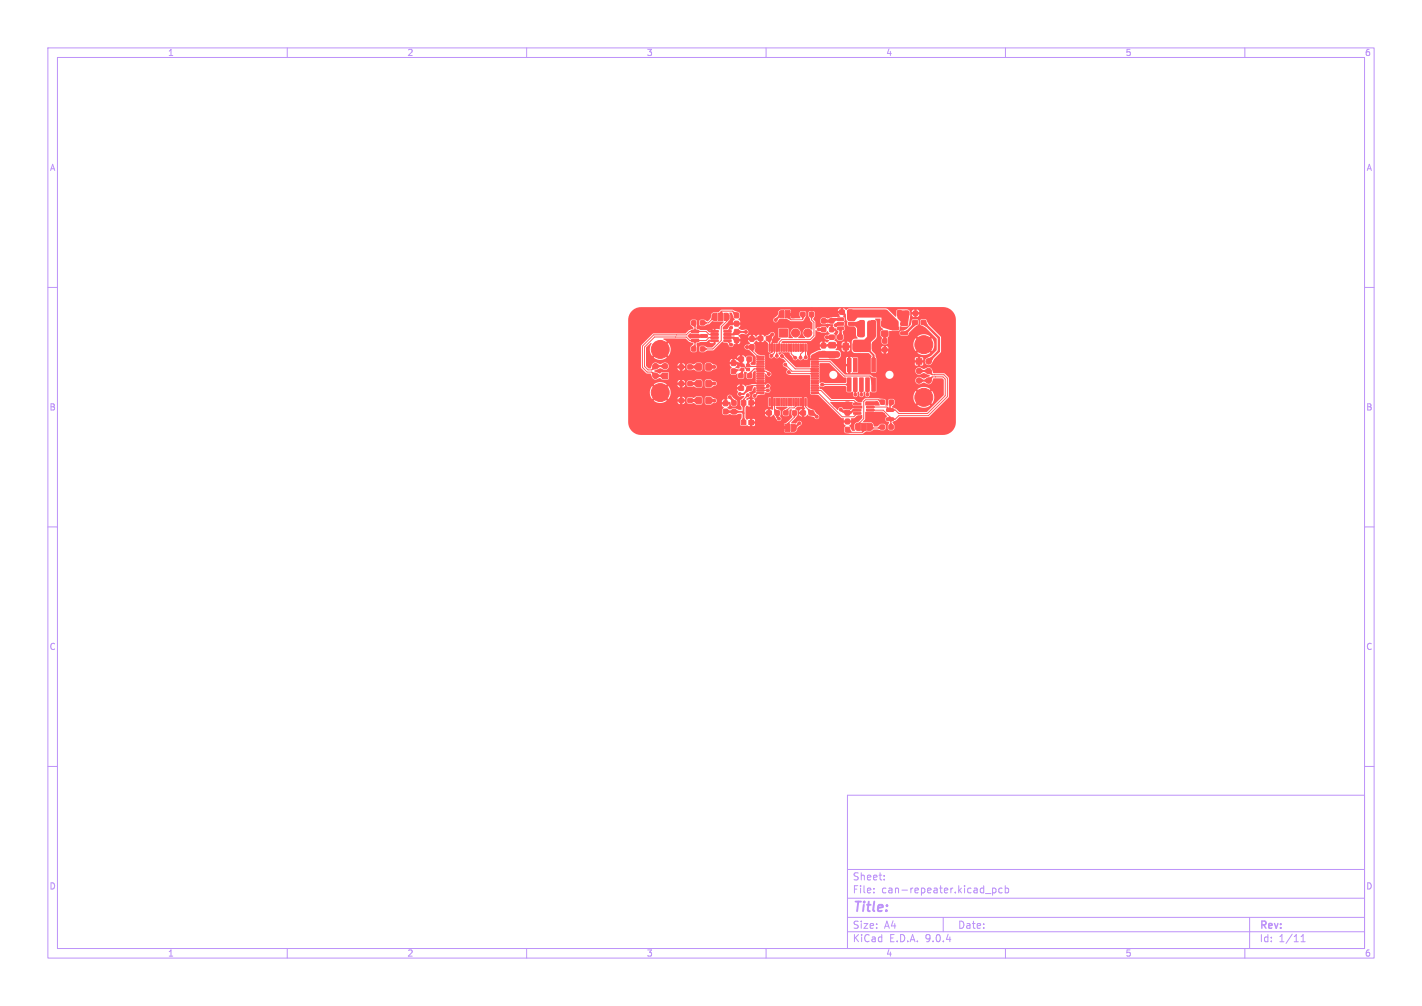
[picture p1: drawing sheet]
<svg xmlns="http://www.w3.org/2000/svg" width="297mm" height="210mm" viewBox="0 0 297 210" stroke-linecap="round" stroke-linejoin="round" font-family="sans-serif">
<defs><g id="words">
<text font-size="2.8" fill="#bd93f9" x="178" y="190.9">Title:</text>
<g font-size="2.1" fill="#bd93f9">
<text x="178" y="184">Sheet:</text>
<text x="178" y="186.7">File:</text>
<text x="184.1" y="186.7">can-repeater.kicad_pcb</text>
<text x="178" y="196.9">KiCad</text>
<text x="178" y="194.1">Size:</text>
<text x="184.7" y="194.1">A4</text>
<text x="185.7" y="196.9">E.D.A.</text>
<text x="193.3" y="196.9">9.0.4</text>
<text x="200" y="194.1">Date:</text>
<text x="263" y="194.3">Rev:</text>
<text x="263" y="196.9">Id:</text>
<text x="267.1" y="196.9">1/11</text>
</g>
<g font-size="1.8" fill="#bd93f9">
<text x="35" y="11.9">1</text>
<text x="85" y="11.9">2</text>
<text x="135" y="11.9">3</text>
<text x="185" y="11.9">4</text>
<text x="235" y="11.9">5</text>
<text x="285" y="11.9">6</text>
<text x="10.3" y="35.9">A</text>
<text x="285.4" y="35.9">A</text>
<text x="10.3" y="85.9">B</text>
<text x="285.3" y="85.9">B</text>
<text x="10.3" y="135.9">C</text>
<text x="285.3" y="135.9">C</text>
<text x="10.3" y="185.9">D</text>
<text x="285.3" y="185.9">D</text>
<text x="35" y="199.9">1</text>
<text x="85" y="199.9">2</text>
<text x="135" y="199.9">3</text>
<text x="185" y="199.9">4</text>
<text x="235" y="199.9">5</text>
<text x="285" y="199.9">6</text>
</g>
</g></defs>
<g fill="none" stroke="#bd93f9" stroke-width=".21">
<path d="M10 10h277v190h-277zM12 12h273v186h-273zM60 10v2M110 10v2M160 10v2M210 10v2M260 10v2M10 60h2M285 60h2M10 110h2M285 110h2M10 160h2"/>
<path d="M177 166h108v32h-108zM285 160h2M60 198v2M110 198v2M160 198v2M177 194.5h108M177 191.5h108M177 187.5h108M177 181.5h108M182.5 186.3v.1M182.5 185.5v.1M184.7 183.6v.1"/>
<path d="M184.7 182.8v.1M197 191.5v3M205.8 186.5h1.2M207.3 185.4v1.5M207.3 185.5l.4-.1 .3 .3-.1 .6h-.6M209.3 185.5l-.4-.1-.3 .3 .1 .6h.6M210 185.5l.4-.1 .3 .3-.2 .6h-.5M210 184.9v1.5M210 198v2M260 198v2M261 191.5v6.5M271.7 196.6h.9"/>
<path d="M271.7 195.5l.5-.4v1.5"/>
</g>
<g fill="#f55">
<path d="M163.6 89h.5v.6h-.5z"/>
<path d="M164.9 65.3h.5v.6h-.5z"/>
</g>
<g fill="#f55" stroke="#f55" stroke-width=".21">
<path d="M182.1 74.8h.7v2.8h-.7z"/>
<path d="M182.1 78.9h.7v2.8h-.7z"/>
<path d="M180.8 74.8h.8v2.8h-.8z"/>
<path d="M180.8 78.9h.8v2.8h-.8z"/>
<path d="M179.5 74.8h.8v2.8h-.8z"/>
<path d="M179.5 78.9h.8v2.8h-.8z"/>
<path d="M178.3 74.8h.7v2.8h-.7z"/>
<path d="M178.3 78.9h.7v2.8h-.7z"/>
<path d="M177 74.8h.7v2.8h-.7z"/>
<path d="M177 78.9h.7v2.8h-.7z"/>
<path d="M141.9 79.7h.8v.8h-.8z"/>
<path d="M143.7 79.7h.8v.8h-.8z"/>
<path d="M156.6 72h.9v.9h-.9z"/>
<path d="M156.6 70.3h.9v.9h-.9z"/>
<path d="M151.1 85.4h.9v1h-.9z"/>
<path d="M151.1 83.7h.9v1h-.9z"/>
<path d="M160.1 70.2h.9v.9h-.9z"/>
<path d="M158.4 70.2h.9v.9h-.9z"/>
<path d="M158.1 74.4h1.4l.1 .2-1.5 .1z"/>
<path d="M158.1 74.9h1.4l.1 .2-1.5 .1z"/>
<path d="M158.1 75.4h1.4l.1 .2-1.5 .1z"/>
<path d="M158.1 75.9h1.4l.1 .2-1.5 .1z"/>
<path d="M158.1 76.4h1.4l.1 .2-1.5 .1z"/>
<path d="M158.1 76.9h1.4l.1 .2-1.5 .1z"/>
<path d="M158.1 77.4h1.4l.1 .2-1.5 .1z"/>
<path d="M158.1 77.9h1.4l.1 .2-1.5 .1z"/>
<path d="M158.1 78.4h1.4l.1 .2-1.5 .1z"/>
<path d="M158.1 78.9h1.4l.1 .2-1.5 .1z"/>
<path d="M158.1 79.4h1.4l.1 .2-1.5 .1z"/>
<path d="M158.1 79.9h1.4l.1 .2-1.5 .1z"/>
<path d="M158.1 80.4h1.4l.1 .2-1.5 .1z"/>
<path d="M158.1 80.9h1.4l.1 .2-1.5 .1z"/>
<path d="M158.1 81.4h1.4l.1 .2-1.5 .1z"/>
<path d="M158.1 81.9h1.4l.1 .2-1.5 .1z"/>
<path d="M160.6 83.2h.3l-.1 1.5-.2-.1z"/>
<path d="M161.1 83.2h.3l-.1 1.5-.2-.1z"/>
<path d="M161.6 83.2h.3l-.1 1.5-.2-.1z"/>
<path d="M162.1 83.2h.3l-.1 1.5-.2-.1z"/>
<path d="M162.6 83.2h.3l-.1 1.5-.2-.1z"/>
<path d="M163.1 83.2h.3l-.1 1.5-.2-.1z"/>
<path d="M163.6 83.2h.3l-.1 1.5-.2-.1z"/>
<path d="M164.1 83.2h.3l-.1 1.5-.2-.1z"/>
<path d="M164.6 83.2h.3l-.1 1.5-.2-.1z"/>
<path d="M165.1 83.2h.3l-.1 1.5-.2-.1z"/>
<path d="M165.6 83.2h.3l-.1 1.5-.2-.1z"/>
<path d="M166.1 83.2h.3l-.1 1.5-.2-.1z"/>
<path d="M166.6 83.2h.3l-.1 1.5-.2-.1z"/>
<path d="M167.1 83.2h.3l-.1 1.5-.2-.1z"/>
<path d="M167.6 83.2h.3l-.1 1.5-.2-.1z"/>
<path d="M168.1 83.2h.3l-.1 1.5-.2-.1z"/>
<path d="M169.4 81.9h1.5v.2l-1.4 .1z"/>
<path d="M169.4 81.4h1.5v.2l-1.4 .1z"/>
<path d="M169.4 80.9h1.5v.2l-1.4 .1z"/>
<path d="M169.4 80.4h1.5v.2l-1.4 .1z"/>
<path d="M169.4 79.9h1.5v.2l-1.4 .1z"/>
<path d="M169.4 79.4h1.5v.2l-1.4 .1z"/>
<path d="M169.4 78.9h1.5v.2l-1.4 .1z"/>
<path d="M169.4 78.4h1.5v.2l-1.4 .1z"/>
<path d="M169.4 77.9h1.5v.2l-1.4 .1z"/>
<path d="M169.4 77.4h1.5v.2l-1.4 .1z"/>
<path d="M169.4 76.9h1.5v.2l-1.4 .1z"/>
<path d="M169.4 76.4h1.5v.2l-1.4 .1z"/>
<path d="M169.4 75.9h1.5v.2l-1.4 .1z"/>
<path d="M169.4 75.4h1.5v.2l-1.4 .1z"/>
<path d="M169.4 74.9h1.5v.2l-1.4 .1z"/>
<path d="M169.4 74.4h1.5v.2l-1.4 .1z"/>
<path d="M168.1 71.8l.3 .1-.1 1.5-.2-.1z"/>
<path d="M167.6 71.8l.3 .1-.1 1.5-.2-.1z"/>
<path d="M167.1 71.8l.3 .1-.1 1.5-.2-.1z"/>
<path d="M166.6 71.8l.3 .1-.1 1.5-.2-.1z"/>
<path d="M166.1 71.8l.3 .1-.1 1.5-.2-.1z"/>
<path d="M165.6 71.8l.3 .1-.1 1.5-.2-.1z"/>
<path d="M165.1 71.8l.3 .1-.1 1.5-.2-.1z"/>
<path d="M164.6 71.8l.3 .1-.1 1.5-.2-.1z"/>
<path d="M164.1 71.8l.3 .1-.1 1.5-.2-.1z"/>
<path d="M163.6 71.8l.3 .1-.1 1.5-.2-.1z"/>
<path d="M163.1 71.8l.3 .1-.1 1.5-.2-.1z"/>
<path d="M162.6 71.8l.3 .1-.1 1.5-.2-.1z"/>
<path d="M162.1 71.8l.3 .1-.1 1.5-.2-.1z"/>
<path d="M161.6 71.8l.3 .1-.1 1.5-.2-.1z"/>
<path d="M161.1 71.8l.3 .1-.1 1.5-.2-.1z"/>
<path d="M160.6 71.8l.3 .1-.1 1.5-.2-.1z"/>
<path d="M183.9 83.5h.9v.9h-.9z"/>
<path d="M185.7 83.5h.9v.9h-.9z"/>
<path d="M146.3 72.4h.8v.9h-.8z"/>
<path d="M144.5 72.4h.8v.9h-.8z"/>
<path d="M189 65h.8v.8h-.8z"/>
<path d="M190.8 65h.8v.8h-.8z"/>
<path d="M180.1 71.7h1.1v1.3h-1.1z"/>
<path d="M182.2 71.7h1.1v1.3h-1.1z"/>
<path d="M156 80.6h1v.9h-1z"/>
<path d="M154.3 80.6h1v.9h-1z"/>
<path d="M148.8 65.6l.3-.2h.6v1.5h-.6l-.3-.2z"/>
<path d="M150 65.4h1v1.5h-1z"/>
<path d="M151.2 65.4h.8l.3 .3v.8l-.3 .4h-.8z"/>
<path d="M190.7 66.9h.9v.8h-.9z"/>
<path d="M192.4 66.9h.9v.8h-.9z"/>
<path d="M162.8 88.8l.3-.2h.6v1.5h-.6l-.3-.2z"/>
<path d="M164 88.6h1v1.5h-1z"/>
<path d="M165.2 88.6h.8l.3 .3v.7l-.3 .4-.8 .1z"/>
<path d="M141.9 76.2h.8v.8h-.8z"/>
<path d="M143.7 76.2h.8v.8h-.8z"/>
<path d="M156 74.5h1v.9h-1z"/>
<path d="M154.3 74.5h1v.9h-1z"/>
<path d="M144.5 67h.8v.8h-.8z"/>
<path d="M146.3 67h.8v.8h-.8z"/>
<path d="M145.4 83h1v1.2h-1z"/>
<path d="M147.5 83h1v1.2h-1z"/>
<path d="M178.3 84.1h1.4l.1 .3-1.4 .1z"/>
<path d="M178.3 84.8h1.4l.1 .3-1.4 .1z"/>
<path d="M178.3 85.5l1.4-.1 .1 .3-1.4 .1z"/>
<path d="M178.3 86.1h1.4l.1 .3-1.4 .1z"/>
<path d="M181 86.1h1.4l.1 .3-1.4 .1z"/>
<path d="M181 85.5l1.4-.1 .1 .3-1.4 .1z"/>
<path d="M181 84.8h1.4l.1 .3-1.4 .1z"/>
<path d="M181 84.1h1.4l.1 .3-1.4 .1z"/>
<path d="M173.3 66.6h.8v.8h-.8z"/>
<path d="M173.3 68.4h.8v.8h-.8z"/>
<path d="M178.2 71.7h1.1v1.3h-1.1z"/>
<path d="M176.1 71.7h1.1v1.3h-1.1z"/>
<path d="M156.4 83.7h1v.9h-1z"/>
<path d="M156.4 87.8h1v.9h-1z"/>
<path d="M154.8 83.7h1v.9h-1z"/>
<path d="M154.8 87.8h1v.9h-1z"/>
<path d="M152.8 77h.8v1h-.8z"/>
<path d="M152.8 75.3h.8v1h-.8z"/>
<path d="M188.1 69.3h1.4l.1 .5h-1.4z"/>
<path d="M188.1 67.4h1.4l.1 .5h-1.4z"/>
<path d="M186.3 68.3h1.3l.1 .5-1.4 .1z"/>
<path d="M173.1 73.6h1.4v1.1h-1.4z"/>
<path d="M173.1 71.5h1.4v1.1h-1.4z"/>
<path d="M165.2 64.8l.8 .1 .3 .3v.7l-.3 .4h-.8z"/>
<path d="M164 64.8h1v1.5h-1z"/>
<path d="M162.9 64.9l.8-.1v1.5h-.6l-.3-.2-.1-.8z"/>
<path d="M161.9 85.8h.9v.8h-.9z"/>
<path d="M160.1 85.8h1v.8h-1z"/>
<path d="M141.9 83.2h.8v.8h-.8z"/>
<path d="M143.7 83.2h.8v.8h-.8z"/>
<path d="M179.6 67l.7-.1 .2 .2v3l-.1 .2h-.6l-.3-.2z"/>
<path d="M182 67l.6-.1 .3 .2v3l-.2 .2h-.6l-.2-.2z"/>
<path d="M181.2 88.4h.7l.3 .3v.7l-.3 .4-.7 .1z"/>
<path d="M179.9 88.4h1v1.5h-1z"/>
<path d="M178.8 88.5l.3-.1h.6v1.5l-.6-.1-.3-.1z"/>
<path d="M191.4 74.9h1.1v1.1h-1.1z"/>
<path d="M173.3 70h.9v.8h-.9z"/>
<path d="M175 70h.9v.8h-.9z"/>
<path d="M156.1 78h.9v.9h-.9z"/>
<path d="M154.3 78h.9v.9h-.9z"/>
<path d="M185.2 87.2h1.3l.1 .5-1.4 .1z"/>
<path d="M185.2 85.3h1.3l.1 .5-1.4 .1z"/>
<path d="M183.3 86.3h1.4v.5h-1.3z"/>
<path d="M138.3 77.9h1.2v1.1h-1.2z"/>
<path d="M144.5 68.9h1.3l.1 .5-1.4 .1z"/>
<path d="M144.5 70.8h1.3l.1 .5-1.4 .1z"/>
<path d="M146.3 69.9l1.4-.1 .1 .5-1.4 .1z"/>
<path d="M169 85.8h.9v.8h-.9z"/>
<path d="M167.3 85.8h.9v.8h-.9z"/>
<path d="M184.2 69.1h1.2v1h-1.2z"/>
<path d="M184.2 67.1h1.2v1h-1.2z"/>
<path d="M171.6 68.4h.9v.8h-.9z"/>
<path d="M171.6 66.6h.9v.8h-.9z"/>
<path d="M171.6 73.4h.8v.9h-.8z"/>
<path d="M171.6 71.7h.8v.9h-.8z"/>
<path d="M176.6 89.2h.8v1h-.8z"/>
<path d="M176.6 87.5h.8v1h-.8z"/>
<path d="M177.1 64.7h.9v.9h-.9z"/>
<path d="M175.4 64.7h.9v.9h-.9z"/>
<path d="M153.4 65.4h.9v.9h-.9z"/>
<path d="M153.4 67.1h.9v.9h-.9z"/>
<path d="M145.4 76h1v1.2h-1z"/>
<path d="M147.5 76h1v1.2h-1z"/>
<path d="M145.4 79.5h1v1.2h-1z"/>
<path d="M147.5 79.5h1v1.2h-1z"/>
<path d="M153.4 70.5h.9v1h-.9z"/>
<path d="M153.4 68.8h.9v1h-.9z"/>
<path d="M152.9 85.5h.8v.9h-.8z"/>
<path d="M152.9 83.7h.8v.9h-.8z"/>
<path d="M184.4 72.6h.8v.8h-.8z"/>
<path d="M184.4 70.8h.8v.8h-.8z"/>
<path d="M185.7 88.7h.8v.9h-.8z"/>
<path d="M183.9 88.7h.8v.9h-.8z"/>
<path d="M167.3 65.2h.8v.8h-.8z"/>
<path d="M169.1 65.2h.8v.8h-.8z"/>
<path d="M163.7 85.8h.9v.8h-.9z"/>
<path d="M165.5 85.8h.9v.8h-.9z"/>
<path d="M177.2 68.3h1.2l.1 .5h-1.2z"/>
<path d="M177.2 67.3h1.2l.1 .5-1.2 .1z"/>
<path d="M177.2 66.4h1.2l.1 .5h-1.2z"/>
<path d="M174.9 66.4h1.2l.1 .5h-1.2z"/>
<path d="M174.9 67.3h1.2l.1 .5-1.2 .1z"/>
<path d="M174.9 68.3h1.2l.1 .5h-1.2z"/>
<path d="M151.2 71l1.4-.1 .1 .3-1.4 .1z"/>
<path d="M151.2 70.3h1.4l.1 .3-1.4 .1z"/>
<path d="M151.2 69.6h1.4l.1 .3-1.4 .1z"/>
<path d="M151.2 69h1.4l.1 .3-1.4 .1z"/>
<path d="M148.5 69h1.4l.1 .3-1.4 .1z"/>
<path d="M148.5 69.6h1.4l.1 .3-1.4 .1z"/>
<path d="M148.5 70.3h1.4l.1 .3-1.4 .1z"/>
<path d="M148.5 71l1.4-.1 .1 .3-1.4 .1z"/>
<path d="M162.8 68.7h1.7v1.7h-1.7z"/>
<path d="M184.2 64.9h.7v1h-.7z"/>
<path d="M187.5 64.9h.7v1h-.7z"/>
<path d="M155.9 76h.7v.6h-.7z"/>
<path d="M154.7 76h.7v.6h-.7z"/>
<path d="M154.7 76.9h.7v.5h-.7z"/>
<path d="M155.9 76.9h.7v.5h-.7z"/>
<path d="M176.6 84h.8v.9h-.8z"/>
<path d="M176.6 85.7h.8v.9h-.8z"/>
<circle cx="197" cy="88.1" r="1.3"/>
<circle cx="196.9" cy="88.1" r="1.9"/>
<circle cx="197" cy="66.8" r="1.3"/>
<circle cx="196.9" cy="66.8" r="1.9"/>
<circle cx="133.9" cy="88.1" r="1.3"/>
<circle cx="133.9" cy="88.1" r="1.9"/>
<circle cx="192" cy="77.4" r=".57"/>
<circle cx="192" cy="79.4" r=".57"/>
<circle cx="194" cy="75.4" r=".58"/>
<circle cx="194" cy="77.4" r=".58"/>
<circle cx="194" cy="79.4" r=".57"/>
<circle cx="192.9" cy="72" r="1.87"/>
<circle cx="192.9" cy="83" r="1.87"/>
<circle cx="138.9" cy="76.4" r=".57"/>
<circle cx="136.9" cy="78.4" r=".57"/>
<circle cx="136.9" cy="76.4" r=".57"/>
<circle cx="137.9" cy="82" r="1.87"/>
<circle cx="137.9" cy="73" r="1.87"/>
<circle cx="133.8" cy="66.8" r="1.3"/>
<circle cx="133.8" cy="66.8" r="1.9"/>
<circle cx="166.2" cy="69.5" r=".85"/>
<circle cx="168.7" cy="69.5" r=".85"/>
<circle cx="183.9" cy="87.8" r=".3"/>
<circle cx="182.4" cy="87.1" r=".3"/>
<circle cx="174.7" cy="88" r=".3"/>
<circle cx="167.1" cy="87.3" r=".3"/>
<circle cx="160.6" cy="88.8" r=".3"/>
<circle cx="156.8" cy="86.2" r=".3"/>
<circle cx="161.2" cy="82.4" r=".3"/>
<circle cx="155.9" cy="70.7" r=".3"/>
<circle cx="161.7" cy="71" r=".3"/>
<circle cx="170.4" cy="71.6" r=".3"/>
<circle cx="169" cy="73.4" r=".3"/>
<circle cx="169.6" cy="64.6" r=".3"/>
<circle cx="174.9" cy="65.7" r=".3"/>
<circle cx="177.1" cy="69.6" r=".3"/>
<circle cx="176.1" cy="74.8" r=".3"/>
<circle cx="183.7" cy="73.4" r=".3"/>
<circle cx="185.9" cy="73.4" r=".3"/>
<circle cx="167.6" cy="82" r=".3"/>
<circle cx="188.3" cy="74.5" r=".3"/>
<circle cx="172.9" cy="77" r=".3"/>
<circle cx="189.1" cy="81.4" r=".3"/>
<circle cx="162.2" cy="76.7" r=".3"/>
<circle cx="148.2" cy="68.4" r=".3"/>
<circle cx="183.1" cy="84.1" r=".3"/>
<circle cx="174.4" cy="84.6" r=".3"/>
<circle cx="145.9" cy="70.2" r=".3"/>
<circle cx="172.9" cy="81.1" r=".3"/>
<circle cx="179.4" cy="74.2" r=".3"/>
<circle cx="183.6" cy="78.2" r=".3"/>
<circle cx="191.7" cy="88.6" r=".3"/>
<circle cx="151.6" cy="74.3" r=".3"/>
<circle cx="158.2" cy="67.1" r=".3"/>
<circle cx="171" cy="68.7" r=".3"/>
<circle cx="175.6" cy="85.5" r=".3"/>
<circle cx="175.1" cy="74" r=".3"/>
<circle cx="162.7" cy="87.4" r=".3"/>
<circle cx="179.7" cy="71.6" r=".3"/>
<circle cx="179.7" cy="73.1" r=".3"/>
<circle cx="170.6" cy="87" r=".3"/>
<circle cx="156" cy="72.4" r=".3"/>
<circle cx="155.8" cy="69.3" r=".3"/>
<circle cx="154.5" cy="82.3" r=".3"/>
<circle cx="179.7" cy="72.4" r=".3"/>
<circle cx="152.4" cy="82.9" r=".3"/>
<circle cx="161.3" cy="69.8" r=".3"/>
<circle cx="166.9" cy="88.4" r=".3"/>
<circle cx="170.8" cy="73.9" r=".3"/>
<circle cx="162" cy="66.8" r=".3"/>
<circle cx="160.6" cy="78.1" r=".3"/>
<circle cx="171.7" cy="80.3" r=".3"/>
<circle cx="156.2" cy="82.5" r=".3"/>
<circle cx="166.1" cy="74.7" r=".3"/>
<circle cx="179.9" cy="82.4" r=".3"/>
<circle cx="178.6" cy="82.4" r=".3"/>
<circle cx="167.2" cy="74.7" r=".3"/>
<circle cx="181.2" cy="82.4" r=".3"/>
<circle cx="168.3" cy="74.7" r=".3"/>
<circle cx="164" cy="76.1" r=".3"/>
<circle cx="163.3" cy="74.3" r=".3"/>
<circle cx="164.7" cy="77.7" r=".3"/>
<circle cx="152.7" cy="72" r=".3"/>
<circle cx="161.1" cy="74.3" r=".3"/>
<circle cx="162.2" cy="74.3" r=".3"/>
<circle cx="152.7" cy="68.4" r=".3"/>
<circle cx="149.2" cy="76.6" r=".3"/>
<circle cx="160.4" cy="80.6" r=".3"/>
<circle cx="149.2" cy="80.1" r=".3"/>
<circle cx="160.4" cy="81.5" r=".3"/>
<circle cx="157.6" cy="82.7" r=".3"/>
<circle cx="149.2" cy="83.7" r=".3"/>
<circle cx="178.6" cy="65.9" r=".3"/>
<circle cx="174.6" cy="67.9" r=".3"/>
<circle cx="172.7" cy="70.4" r=".3"/>
<circle cx="179.4" cy="69.8" r=".3"/>
</g>
<g fill="none" stroke="#f55" stroke-width=".21">
<path d="M141.3 69.9h.1M144.9 67.4l.3 .3v1.5M145.2 71.1v1.5l-.3 .3M149.2 66.2l-1.3 1.2h-1.2M149.3 69.8h-1.2l-.6-.6h-3.4l-.8 .7h-6.8l-2.3 2.4v4.4l1 1h.9l.8 .8h2M149.3 70.5h-1.2l-.6 .6h-3.4l-.8-.7h-6.6l-2.1 2v4.1l.7 .7h.8l.8-.7h2M151.8 66.2v.9l-1.2 1.1v2.9l-1.7 1.8h-2.2M152 71.1l.7 .9M152.7 68.4l-.7 .8M153.9 65.8l-.9-.8h-2.3l-.2 .2v1M155.1 76.3h.2l.7 .8h.2M157 72.5v.7l1.3 1.3h.5"/>
<path d="M158.8 77.5h1.2l.6 .6M160.6 70.7l.1 .1v1.8M161.7 72.6v1.1l-.6 .6M162.2 72.6v1.7M163.3 74.3l2.8 2.7h4.1M163.6 69.5l-.4 .4M164 76.1l1.4 1.4h4.8M164.5 65.6v.5l.7 .7h2.4l.1-.2v-1M164.7 77.7l.5 .3h5M165.2 72.6v1.3l.9 .8M166 69.5h.2M167.7 72.6v.8l-.5 .5v.8"/>
<path d="M168.2 72.6l.1 2.1M168.7 69.5h.1M169.5 65.6v1.2l.5 .5v2.8l-.8 .8h-5.9l-.5 .6v1.1M170.2 75.5h3.1l3 3h5.4l.8 .8v1M184.8 69.6v1.6M191.9 77.5h2l.8 .7h2.4l.8 .8v3.8l-4 4h-6.2l-.7 .7h-1.1M191.9 79.5h2l.8-.8h2.3l.4 .4v3.5l-3.7 3.7h-6l-.7-.7h-1.1M195.2 78.2h.1M195.4 78.7h.1M156.2 82.5l-.9 .9v.7M158.8 80.5h-1.7l-.6 .6M158.8 81.5h1.6"/>
<path d="M158.8 82h-.6l-.6 .7M160.4 80.6l-.5 .4h-1.1M161.7 83.9v1.7l.6 .6M166 86.2v.8l-1.5 1.5v.8M166.3 83.9v.8l-.5 .5h-1l-.7 .7v.3M168.2 83.9v1l1.3 1.3M170.2 81.5h1.2l2.1 2.1h4.8l.7 .7M170.2 82h.7l5 5h2.4l.7-.7M177.4 80.3h-5.7M178.6 82.4h.1M178.6 80.3v2.1M179.9 80.3v2.1"/>
<path d="M180.4 89.4v.5l-.3 .4h-2.6l-.5-.6M181.2 80.3l-.1 2.1M181.7 85h3.6l.6 .6M181.7 85.6h2.8l1.4 1.4v.5M184.3 89.2l-.2 .2h-2.4M184.3 84h-.3l-.5-.5h-2.8l-.3 .3v3.6l-1.3 1.3v.7M185.9 87.5l.2 .2v1.5M186.1 84l-.2 .2v1.4"/>
</g>
<g fill="none" stroke="#f55" stroke-width=".4">
<path d="M144.1 76.6h1.8M147 70.1l-1.1 .1M148 76.6h1.2M148.2 68.5l.8 .7h.3M152 70.5h1.3l.6 .5M153.2 75.8l1.5 .1 .4 .4M154.8 75v1M155.8 69.3h.1M155.8 69.3h-1.9l-.6 .5h-1.3M156 72.5h1M161.3 69.8l-.7 .9M161.3 69.8h.1"/>
<path d="M162 66.8h.1M163.2 65.6l-1.2 1.2M172.7 70.4h1M175.8 65.2h.1M175.8 65.2l.7 .6M180.7 72.4l1.8 1.7v2.1M144.1 80.1h1.8M144.1 83.6h1.8M148 83.6l1.2 .1M149.2 80.1h-1.2M151.6 85.9l3.4 .1 .3 .3M152.4 82.9l.9 .9v.3"/>
<path d="M155.3 84.1v4.1M156.5 81.1l-1.2 1.2h-.8M162.3 86.2v.8l.4 .4M166.9 88.4l-.9 .9h-.2M169.5 86.2h.3l.8 .8M175.6 85.5l.4 .4h.5l.3 .3h.9l.5-.6h.8M177 84.4h.3l.5 .6h1.2M177.9 86h.1M178.2 85.7h.1M183.1 84.2l-.2 .1h-1.2M184 86.5v.1"/>
</g>
<path d="M171 68.8h.1M171 68.8h1M175.6 67.6h-.7l-.4 .3M175.6 68.6v1.5M175.6 66.7h-1.6l-.4 .3h-1.6M177.6 65.2h.3M178.7 72.4h2M191.1 67.3v.3l-1.9 2h-.4M192.9 67.3l3.2 3.2v2.8l-2.2 2.2" fill="none" stroke="#f55" stroke-width=".5"/>
<path d="M155.1 77.2v.9l-.4 .4M155.1 77.1l-.2 .2h-1.4l-.3 .2M156.5 75l-.3 .2v1.1l.2 .2h2.4M158.8 77h-1.3l-.9 1v.5" fill="none" stroke="#f55" stroke-width=".25"/>
<g fill="#f55">
<path d="M169.5 74.1l1.6-.8h3.8l.4 .2 .1 .3-.1 .6-.3 .3-5.4-.1a.33 .33 0 0 1-.2-.2 .33 .33 0 0 1 .1-.3z"/>
<path d="M177 64.8l.4-.2h7.7l2.5 2.4 .1 1.5-.4 .4h-1.2l-1.8-.6-.2-.4v-1.6h-5l-.7 .7h-1.1l-.4-.5v-1.4z"/>
<path d="M187.5 65l.4-.2h1.5l.4 .2 .1 .9-.2 1.7-.3 .3-.9 .1-.3-.2-.1-.7-.7-.8v-1z"/>
<path d="M181.2 67.1l.4-.2h.9l.4 .5v3l-1 1-.1 1.8-.4 .3-3-.1-.3-.4v-1.6l.1-.3 .4-.2h1.9l.6-.6v-2.9z"/>
<path d="M177.2 67.4l.3-.2h1.3l1.1-.4 .6 .1 .1 .3v2.7l-.2 .4-.9 .1-.4-.2-.1-.3v-1.4a1.41 1.41 0 0 0-1.5-.5 .4 .4 0 0 1-.3-.6z"/>
<path d="M173.4 83.9h4.6l.1 .6 .2 .2 1.7-.1 .1 .2v.4l-.1 .1-1.8-.1-.6 .4-.3-.2-1.1 .1-.1-.2a.54 .54 0 0 0-.7-.3 .54 .54 0 0 0-.4 .6l-1.6-1.5z"/>
<path d="M180.7 83.9l.2-.1h2.4l.5 .8-.1 .1-2.9-.1-.1-.1z"/>
<path d="M171.2 75.9l2-.1 3 2.9 .5 .1 .1 1-.3 .2h-4.1l-.6-.2-.6 .1-.1-1.7h2.1a.85 .85 0 0 0 1.1 .8 .85 .85 0 0 0 .3-1.4 .85 .85 0 0 0-1.4 .4v.2h-2.1z"/>
<path d="M143.6 70l.5-.4 .4 .1h1.4l.1 .2h1v.4l-.1 .1h-.9l-.1 .2h-1.4l-.3 .1-.6-.5z"/>
<path d="M132 64.9a2.7 2.7 0 0 1 2-.8h63a2.69 2.69 0 0 1 2.6 2.7v21.2a2.69 2.69 0 0 1-2.7 2.8h-63a2.69 2.69 0 0 1-2.7-2.7v-6.3h4.5l.1 .9 .4 .6 .7-.7 .4 .3-.8 .8 .2 .1a2.17 2.17 0 0 0 2.2 .1h2.6l.3 .4 .9 .1 .2-.2 .2-.3h-.6v.5h-.5v-.5h-3.1l.4-.2-.4-.4h4.5v.6l.3 .3 .7 .1 .5-.2 .6 .4h.8l.4-.4v-1h.5v1l.2 .4 3.4-.1v.4l.4 .3-.3 .5v.7l.2 .3h.8l.5-.2 .6 .2 .6 .1 .7-.3h.5l.1 .8-.3 .5v1l.2 .2 1.2-.1 .3 .1 1.1 .1 .3-.3v-.2h-.6v.5h-.5v-1h1.1v-.3l-.2-.2h-.4v.5h-.5v-.5l-.6 .1-.3-.4v-.7h4.1l.1 .3 .5 .2v-.5h-4.7v-.6l4.7 .1v-.6h.5v1.6l.7-.4 .7 1a.52 .52 0 0 0 .8 .1 .52 .52 0 0 0-.2-.8l.2-.4-.1-.7-.9-.6v-.3h2.4l-.1 .2-.8 .5-.1 .3v.7l.3 .3 .9-.1 .2-1.3h.5l-.1 1 .2 .6-.9 .8-.8 .6v1.6l.1 .1h2.2l.3-.3 .1-.6 .7-.5a.51 .51 0 0 0 .1-.8 .51 .51 0 0 0-.8 .1l-.3 .3h-.8l-.2-.2 1-1 .5-.7h.2l.2 .3 .4 .2v-.5h-.8v-.6l.8 .1v-.6l-.4 .2-.2 .3h-.2l-.2-.3-.4-.1v-.2a.77 .77 0 0 1 .8-.4h.5l.2-.2v-1.5h.3v1.5l.3 .6-.2 .1v1.6l.3-.1 .3-.3 .4 .2 1 .2 .2 .3a.52 .52 0 0 0 .8 0 .52 .52 0 0 0-.3-.8l-.6-.9-1.1-.4-.4-.4v-1.6l-.2-.3-.3 .1-.2 .2h-.3l-.2-.3-5.8 .1-.2 .2v2.4l-1.2-.2-.4 .5h-4.1v-.8l.3-.4 .3 .1 1.1 .1 .3-.3v-.2h-.6v.5h-.5v-1.5l-.6 .1-.2-.1 .6-.4a.55 .55 0 0 0 .3-.5 .55 .55 0 0 0-.3-.5l.7-.4 .4-.8h.2l.2 .4-.1 .7-.4 .3a.57 .57 0 0 0-.3 .5 .57 .57 0 0 0 .4 .5l-.4 .2v.5h.6l-.2-.7h2.9l.1 1.6a.38 .38 0 0 0 .6-.1l-.1-1.7a.39 .39 0 0 0-.6 .2h-2.9l.4-.1 .3-.6 1.4-.2 .3-.4 .3 .1a.55 .55 0 0 0 .7-.3 .55 .55 0 0 0-.2-.7 .54 .54 0 0 0 0-.9 .54 .54 0 0 0-.8 .2l-.3-.2-2.6 .1-1 .2-.3 .3-.3-.4h-.4v.7l-.2 .1-.1 .2h-.8l.1 .1a.46 .46 0 0 1 0 .8l.3 .5h1.1l-.8 .9v1l.3 .5-.1 .5h-.5l-.7-.3-1.2 .2-.5-.4 .4-.3v-.4h-3.8l.5-.3h.4l.3-.3 1.6 .1v-.5h.5v.5h.7l.2 .7 .2 .2h.8l.3-.3-.1-.8-1.1-1.1a.54 .54 0 0 0-.7-.1 .54 .54 0 0 0-.1 .8l-1 .1-.2 .4h-1.1l-.2-.6-1.1-.5h-.8l-.4 .4h-.5l-.4-.4h-.8l-.6 .4-1.1-.2-.4 .4h-.3l-.2-.3-.4-.2v.6h-.5v-.6l-.3 .2-.2 .3h-2.6l-.4-.4 .4-.3 .8 .6a2.16 2.16 0 0 0-.1-2.6l-.7 .7-.4-.3 .6-.6h2.4l.3 .4 .7 .1a.53 .53 0 0 0 .6-.5h-.6v.5h-.5v-.5h-2.9l.2-.2-.2-.1-.7-.3h5v.6l.3 .3 .7 .1 .5-.2 .6 .4 1.1-.1 .1-1.3h.5v1l.4 .4h.8l.3-.2h5.8v-.5l-.4 .1-.2 .4h-5.2l.4-.2a.51 .51 0 0 0 .5-.7 .51 .51 0 0 0-.6-.3l-.6-.4h-.8l-.4 .4h-.5l-.4-.4h-.8l-.6 .4-1.1-.2-.4 .4h-.3l-.2-.3-.3-.2-.1 .6h-.5v-.6l-.3 .2-.2 .3h-3.7l-1.3 .4 .8 .8-.4 .3-.7-.7-.5 1.2h-4.5v-9.6h2.7v4.6l1.1 1.1 .9 .1 .2 .6a.78 .78 0 0 0 1.2 .5l.5-.2 .5 .3h1.2l.2-.1v-1.2l-.1-.2h-1.3l-.5 .3-1.2-.5 1.2-.6 .7 .2a.77 .77 0 0 0 1-.2h2l.3 .4 .9 .1 .2-.2 .2-.3h-.6v.5h-.5v-.5h-2.5l.2-.6h3.7v.6l.3 .3 .7 .1 .5-.2 .6 .4h.8l.4-.4v-1h.5v1l.2 .4h1l.7-.4a.51 .51 0 0 0 .6-.5 .51 .51 0 0 0-.6-.5l-.2-.1h3.5l.1 .4 .3 .3-.3 .4 .1 .9 .3 .2 .6 .1 .5-.3 .1 .8 .3 .3 .9-.1 .1-1.3 .2-.2 .4 .3-.1 .4 .1 .8 .3 .1h.7l.2-.3v-1l.5-.5 .2 .4v2.1l1.7 .1 .2-.3v-1.6l.2 .1 .1 .2a.5 .5 0 0 0 .9 .1 .5 .5 0 0 0-.2-.8l-.9-.4-.1-.4-.1-2.6h.9a.56 .56 0 0 0 .5 .6 .56 .56 0 0 0 .6-.4l.1 .1a.57 .57 0 0 0 1 0l.8 .4 .5 .5-.1 .2a.52 .52 0 0 0-.5 .4 .52 .52 0 0 0 .3 .6l.7 .5a.57 .57 0 0 0-.3 .6 .57 .57 0 0 0 .4 .5l.6 .1h3.9l.2 4 1.6 .1 4.8 4.8 .5 .1v.4h1.6v-.4h.6l.8-.6 .8-.1 .1 .7-.7 .7a1.27 1.27 0 0 0-1 .8l.2 1.1h-.5l-.7-1 .3-.3 .1-.4h-1.6l.1 .4 .3 .3-.3 .4v.8a.49 .49 0 0 0 .6 .4l3.3 .1 .6-.5 1.1-.1 .6-.3 2.1 .1 .4-.3-.1-.8-.3-.2h-.8l-.6 .5h-.6l-.1-.1a.71 .71 0 0 0-.7-.8h-1.5l.4-.7 .1-1.4h3.6l.9 .9-.3 .3v.6l.7 .4-.3 .6v.6l.4 .4 .9-.1 .1-.9-.4-.7 .8-.4 .7-.6 6.2-.1 4.1-4.2-.1-4-.8-.9h-2.4l-.2-.6a.78 .78 0 0 0-1.2-.5l-.6 .2-.5-.2a.78 .78 0 0 0-1.2 .6 .78 .78 0 0 0 1.2 .7l.6-.2 1.2 .5-1.2 .6-.6-.2a.78 .78 0 0 0-1.2 .6 .78 .78 0 0 0 1.2 .7l.6-.2 .5 .2a.78 .78 0 0 0 1.2-.5l.3-.6h1.8l.3 .2v3.2l-3.6 3.6h-5.7l-.6-.6-.9-.4 .5-.7v-.8l-.3-.2-.9 .1-.2 1.3-.5-.1 .1-1-.3-.3-4-.2-.7 .9-.8-.1-.8-.6h-4.7l-2.1-2-.4-.1-.1-.5 .1-.1 .6 .2 .6-.2h4.2l.2 .2 .1 1 .9 .1 .2-.2 .2 .3v.3a.53 .53 0 0 0 .6 .6 .53 .53 0 0 0 .3-.9l.3-.2 .1 .2-.1 .3a.53 .53 0 0 0 .7 .6 .53 .53 0 0 0 .2-.9l.3-.2 .2 .2a.54 .54 0 0 0 0 .7 .54 .54 0 0 0 .6 .1h9.4l.1 .9 .3 .6 .8-.7 .3 .3-.7 .8a2.16 2.16 0 0 0 2.7 0l-.7-.8 .3-.3 .8 .7 .1-.1a2.17 2.17 0 0 0-.1-2.6l-.8 .7-.3-.3 .7-.8-.1-.1a2.17 2.17 0 0 0-2.6 .1l.7 .8-.3 .3-.8-.7-.4 1.2h-9.4l.3-.3-.1-.5 .2-.2 .3 .1 .9-.1v-3.1h-.6l-.7-.5h-5.3h8.5a.85 .85 0 0 0 1.2 .8 .85 .85 0 0 0 .3-1.4 .85 .85 0 0 0-1.4 .4l-.1 .2h-8.5l-.5-.5h.8l.3 .2 2.2-.1v-3l-.2-.2-.9 .1-.5-.2v3.4h-.5v-1.4h-.4v1.2h-.8l-2.5-2.5h-4l-.2 .2-.1 1.3h-2.8l-2.3-2.2-.3-.5a.56 .56 0 0 0-.9 .1l-.2-.4 .1-.1h2.1l.8 1.3a.55 .55 0 0 0 .6 .3 .55 .55 0 0 0 .5-.3h.1a.58 .58 0 0 0 1-.1 .53 .53 0 0 0 .7 .3 .53 .53 0 0 0 .2-.7h.5v.3l.2 .2h4.9l2.4-.1v1.2h.4v-1.5l-.3 .1-.1 .2h-1.4l.3-.5-.1-.8-.3-.3-.7-.2 1.3-.1 .3 .4 .9 .1 .5-.3 .1-.5h-.7v.8h-.5v-.8h-.6v.3h-1.2l.2-.6-3.6 .1 .3 .7-.7 .1-1.2 .6-.4 .6h-.5l-.1-.4v-2.2l3.1 .1v-.6l-.3 .2-.2 .3h-2.6l-.2-.2h-4.9l-.3-.1 .3-.3h5.8l1-1 .1-1.3 .4 .3 .9 .3h.7l.5-.4 .4 .6-.5 .2a.52 .52 0 0 0-.6 .5 .52 .52 0 0 0 .7 .5l.3 .3-.5 .3-.5-.2v.6l3.6-.1v.3h1.8a.59 .59 0 0 0-.7-.8v.8h-.5v-.8l-.5 .2-.1 .3h-3.1h2.1a.69 .69 0 0 0-.5-.7l.2-.4v-.6l-.4-.4 .4-.6h-.7l-.1-.3h-.2l-.1-.8-.3 .2-.3 .3-.3-.3-.7-.1-1 .2-.4 .3-.1-1.4-.5-.5h1.6v.7l.3 .3 1.2-.2 1.1 .2-.1 .9 .7-.1 .2 .4 .3 .2-.4 1v.6l.4 .4h.7l.4-.4-.2-1.5 .4-.4-.1-.7 .1-.7-.1-.2 .1-.7-.3-.4 .1-.2 .5-.1 .1 1.1a.4 .4 0 0 1 .1 .7l.3 .5 1.2 .1 .4 .4v1.4l.3 .6-.8 .2-.3 .3v2.2l.6 .4h2.8l.6 .6-.1 .5v2.8l.1 .2 1-.1v-1.6h8.1l.2 .2h1.3l.2-.2v-.4h-.6v.6h-.5v-.6h-.6v.4h-8.1v-.7l8.6 .1a.35 .35 0 0 0 .5 .3 .35 .35 0 0 0 .1-.6h.6v-.5l-.6-.1v.6a.35 .35 0 0 0-.6 .2h-8.6v-.6h8.1v.4h.6v-.6h-.4l-.2 .2h-8.1l-.2-.8-.6-.7h1.8l.3 .4 .8 .1 .3-.2 .2-.3h-.6v.5h-.5v-.5h-2.3l-.1-.1v-.5l3.5 .1a.53 .53 0 0 0-.6-.6v.6h-.5v-.6l-.3 .2-.2 .3h-1.9v-1.2l.9-.8 .1-.4v-2.9l-.3-.9 1.1 .1v1.4l.3 .5a.2 .2 0 0 1 .2 .1 .2 .2 0 0 1-.1 .3l-.4 .3v.8l.3 .6-.1 .9 .3 .3h6.4l.1 .9 .3 .6 .8-.7 .3 .3-.7 .8 .1 .1a2.17 2.17 0 0 0 2.6-.1l-.7-.8 .3-.3 .8 .7 .1-.1a2.17 2.17 0 0 0-.1-2.6l-.8 .7-.3-.3 .7-.8-.1-.1a2.17 2.17 0 0 0-2.6 .1l.7 .8-.3 .3-.8-.7-.4 1.2h-5.5l.2-.3-.1-.9 .3-.6v-.6h2.2v.4l.2 .2h1.4l.3-.5 1.1-1 .8-.6 .2-.9h.2l.2 .9 1.1 .5 2.2 2.3v2.4a4.5 4.5 0 0 1-2 1.7 .78 .78 0 0 0-.2 1.2 .78 .78 0 0 0 1.2-.2l.5-.9 1.4-1.4 .1-3-2.6-2.7-.6-1.1-.9-.1-.4 .4h-.2l-.4-.4-.9 .1-.2 .2-.2 1-.8 .8-.7 .3-.6 .1-.2 .3h-2.2l.1-.3 2-.1 .2-.9 1.2 .1 .5-.1 .4-2.4h.3l.4 .5h.7a.53 .53 0 0 0 .5-.5h-.5v.5h-.5v-.5h-.9v-.6l1.9 .1-.2-.4-.2-.2h-.1v.6h-.5v-.6l-.4 .2-.2 .3h-.3l-.5-.5h-1.8a.52 .52 0 0 0-.5 .1 .52 .52 0 0 0-.1 .6v.7l-.1 .1-2-1.7h-7.7l-.7 .3-.6-.3v.6l-.3 .2v.1l-.8 .1 .2 .4 .3 .2-.1 .1-1.4 .1-1.1 .3-.5-.2h-.7l-.3 .4h-1.6l.4-.8v-.7l-.4-.3h-.6l-.3 .3-.1 .7 .5 1.1 .4 .4-.1 1.4a1.12 1.12 0 0 0-1.7 0 1.12 1.12 0 0 0 .3 1.7h-1.5a1.1 1.1 0 0 0 .3-1.6 1.1 1.1 0 0 0-1.6-.1 1.21 1.21 0 0 0 .2 1.7h-.9l-.1-2h-1.9l-.1 .1v1.8l.4 .3-.6 .9h-.8l-.2 .2v1.8l-.6 .3-.2 .3-1.7-.1a1.53 1.53 0 0 1-1.3-.8l.1-1.2-.3-.5 .5-.5 .7 .3v-.5l-2.3 .1v.3l.4 .3-.5 .4a.52 .52 0 0 0-.7 .5 .52 .52 0 0 0 .7 .4l1.6 1.5v1.8h-.8l-.2-.2 .4-.7v-.7l-.2-.3h-.9l-.4 .3-.3-.4h-.4v.7l-.2 .1-.1 .2h-.8l-.5-.2v.5l.7 .1 .3 .1v.3l.7 .1v.4h-.7l.1 .3-.1 .1-.8-.2 .4-.7h-5.1l-.5-.3h-.8l-.4 .4h-.5l-.4-.4h-.8l-.6 .4-1.1-.2-.4 .4h-.3l-.2-.3-.3-.2-.1 .6h-.5v-.6l-.3 .2-.2 .3-1.9-.1a.78 .78 0 0 0-1.1-.4l-.6 .2-.6-.2a.78 .78 0 0 0-1.2 .5l-.2 .6h-.4l-.6-.5v-1l18 .1v-.5l-.3 .1-.2 .3h-17.5v-2.8l1-1 .2 .2a2.16 2.16 0 0 0 .1 2.5l.7-.7 .4 .3-.8 .8 .2 .1a2.17 2.17 0 0 0 2.5-.1h15.3v-.5l-.4 .1-.2 .4h-14.7l-.7-.8 .4-.3 .7 .7a2.16 2.16 0 0 0 0-2.7l-.7 .7-.4-.3 .8-.8-.7-.3-.1-.2h4.7l.7 .6 .9 .3v.2l-.6 .6v.8l.2 .3h.8l.4-.3-.1-1.4 .1-.2 .7-.2 1.9-.1 .2 .3h.6v-.3h-1.4l.5-.4h1l.3 .3 .1 .6-.8 .7a1.61 1.61 0 0 1-1.5-.3h-.8l-.3 .1-.1 .8 .4 .4h.8a1.99 1.99 0 0 1 1.8-.4l1.9-1.8 .3 .2 .6 .1 .4 .5a.55 .55 0 0 0 .7 .3 .55 .55 0 0 0 .4-.6l.8 .1a.53 .53 0 0 0 .5-.6h-.5v.6h-.5v-.8l.3-.1v-.2h.7l-.1-.4 2.3 .1v-.6h.5v.6h.5l.8-.1v-.5h.5v1.5h.3l.3-.4 .7 .7 .1 1.8a.38 .38 0 0 0 .6-.2v-1.7l.5-1.4a.52 .52 0 0 0-.1-.8 .52 .52 0 0 0-.8 .3l-.9 .6-.6-.4h-.8l-.5 .4-.6-.4-.8 .1-.2 .4h-1.8l-.3-.3 .6-.4 .8 .1a.51 .51 0 0 0 .7-.4 .51 .51 0 0 0-.6-.6l-.8 .1-.7-.3 .4-.8h-1.5l-.1 .1a.56 .56 0 0 0-.8 .3l-.4 .6-.8-.1v-.4l1.4-1.6 .1-.9-.2-.4 .1-.1h.5l.3 1 .3 .3-.4 .4v.3h1.5v-.3l-.4-.3h7.3v.2a.51 .51 0 0 0 .4 .4 .51 .51 0 0 0 .5-.2l.5-.6h1.4l.9 .6h2.4l.3-.3 .4-.8v-1l-.9-.1-.4 .4 .1 1.1h-1.7l-.2-.1v-1.4h10.4v-.5l-.4 .1-.2 .4h-9.8l-.2-.3h-1.9l-.5 .3-.1 .8-1 1h-7.3l.3-.5v-.7l-.2-.4-1.3-.5h-2.3l-.7 .6h-.9l-.4 .2-.2 .3-.2 .9-.5 .5-.8-.4-.7 .1-.3 .3 .1 .7 .3 .3h.6l1.1-.4 .7-.7 2.3 .1v.2l-.7 .8-.1 .6h-.9v.4l-.2 .3h-1.1l-.4-.4h1.3v-.3h-.6l-.2 .3h-.5l-1.4-.1-.7-.2-.1-.2v-1.5l-.3-.3h-.6l-.4 .3v.7l.7 .8-1 .4-.7 .7h-6.8l-2.5 2.6h-2.7v-5.4a2.69 2.69 0 0 1 .8-1.9z"/>
<path d="M185.9 87.5l.6-.3 .4 .2v.2l-.4 .2z"/>
<path d="M194 77.5l.5-.2 .3 1-1-.3z"/>
<path d="M185.9 85.6l.6-.3 .4 .2v.2l-.4 .2z"/>
<path d="M193.8 78.9l1-.3-.3 1-.6-.2z"/>
<path d="M144.1 69.1l.4-.2 .6 .3-.6 .3-.4-.2z"/>
<path d="M136.1 77.6l.9 .3-.1 .5-.6 .2z"/>
<path d="M144.1 71l.4-.2 .6 .3-.6 .3-.4-.2z"/>
<path d="M154.6 75.7l.6 .3-.1 .3-.4 .1-.1-.3z"/>
<path d="M154.6 75.7h.4l.2 .3-.1 .3-.4-.1z"/>
<path d="M155.1 76.3l.3-.1 .2 .3-.6 .1z"/>
<path d="M153 70.3l.9 .2v.5l-.5 .3-.4-.6z"/>
<path d="M175.8 65.1l.6-.1 .2 .7-.2 .2-.8-.3z"/>
<path d="M182.6 84.1l.3-.2 .3 .5-.6 .1z"/>
<path d="M153.2 75.8l.4-.4 .6 .4-.6 .5z"/>
<path d="M154.3 75.3l.5-.4 .5 .4-.3 .6h-.4z"/>
<path d="M177 84.4l.5-.2 .3 .6v.4l-.8-.2z"/>
<path d="M155.7 76.9h.6l-.1 .2-.3 .1z"/>
<path d="M148.2 68.4l.3-.1 .3 .4-.3 .3-.4-.3z"/>
<path d="M146 69.9l.4-.1 .6 .3-.6 .3-.4-.1z"/>
<path d="M146 69.9h.5v.4l-.5 .2z"/>
<path d="M182.3 74.5h.4l.1 .3-.3 1.4-.4-1.4z"/>
<path d="M179.5 72.1l.6-.3 .6 .6-.6 .5-.6-.3z"/>
<path d="M179.8 72.1h.5v.5h-.5z"/>
<path d="M180.7 72.3l.5-.2 .6 1.1-.3 .3-.9-.4z"/>
<path d="M162.7 65.7l.5-.1-.5 .8-.3-.3z"/>
<path d="M161.8 66.5l.5-.3 .3 .3-.4 .5z"/>
<path d="M157 72.5l.5 .4-.3 .6-.5-.6z"/>
<path d="M169.5 86.2l.5-.2 .5 .6-.3 .3-.9-.2z"/>
<path d="M170.3 86.4l.5 .4-.4 .4-.4-.5z"/>
<path d="M168.7 85.5l.1-.2 .9 .4-.2 .5-.6 .1z"/>
<path d="M166.2 88.7h.1l.3 .3-.3 .3h-.5z"/>
<path d="M166.7 88.2l.4 .4-.4 .3-.3-.3z"/>
<path d="M156 80.9l.5 .2 .2 .4-.8 .5-.3-.3z"/>
<path d="M161.7 84l.1 .9-.1-.1-.1-.1z"/>
<path d="M162.2 87h.3l.4 .2-.4 .4z"/>
<path d="M171.1 68.5l.6-.2 .3 .5-.3 .5-.6-.3z"/>
<path d="M171.1 68.5h.5v.5h-.5z"/>
<path d="M154.2 68.8l.6 .3v.4l-.6 .3-.3-.5z"/>
<path d="M155.2 69.1l.5-.1v.6l-.5-.1z"/>
<path d="M176.1 85.7l.7-.1 .2 .6-.5 .3-.4-.4z"/>
<path d="M158 74.3l.2-.1 .6 .2v.1z"/>
<path d="M160.7 71.7h.1l.1 .1-.2 .7z"/>
<path d="M160.6 70.7l.5 .3-.3 .6h-.2l-.4-.5z"/>
<path d="M177.3 85.7l.7 .4-.5 .4-.5-.3z"/>
<path d="M156.1 72.2l.6-.2 .3 .5-.4 .4-.5-.3z"/>
<path d="M156.1 72.2l.5 .1v.3l-.5 .1z"/>
<path d="M156.4 80.6l1-.2-.4 .9-.5-.3z"/>
<path d="M175.6 85.5l.3-.2 .1 .8-.6-.4z"/>
<path d="M153.4 69l.5 .3v.5l-.9 .2v-.4z"/>
<path d="M157.9 80.4l.9 .1-.7 .1h-.2z"/>
<path d="M160.4 70.2l.7-.5 .3 .3-.3 .8-.5-.2z"/>
<path d="M161 69.6l.5 .4-.5 .4-.2-.3z"/>
<path d="M152.7 83.5l.3-.3 .6 .4-.3 .5-.5 .2z"/>
<path d="M152.4 82.9l.2-.2 .4 .5-.3 .3-.5-.4z"/>
<path d="M168.2 84l.1 .9-.1-.1-.1-.1z"/>
<path d="M161.7 85.4l.9 .3-.3 .5-.5 .1z"/>
<path d="M179.3 71.8l.6 .3v.5l-.6 .3-.6-.5z"/>
<path d="M179.1 72.1h.5v.5h-.5z"/>
<path d="M154.6 82l.5 .1v.3l-.5 .1z"/>
<path d="M161.9 86.6l.4-.4 .5 .3-.5 .8z"/>
<path d="M152.4 85.8l.6-.3 .3 .5-.3 .4-.6-.2z"/>
<path d="M152 85.5l.5 .3v.4l-.6 .2-.3-.5z"/>
<path d="M158.9 77.5l.7-.1h.1v.2z"/>
<path d="M155.1 87.3h.4l.2 .4-.4 .5-.4-.5z"/>
<path d="M155.3 84.1l.4 .5-.2 .4h-.4l-.2-.4z"/>
<path d="M155.9 82.3l.5 .4-.6 .3-.1-.2z"/>
<path d="M160.2 77.6l.6 .3-.4 .4-.3-.5z"/>
<path d="M176.6 80.2l.4-.3 .4 .4-.4 .3-.4-.2z"/>
<path d="M171.8 80l.5 .2v.2l-.5 .2z"/>
<path d="M155.4 83.2l.4 .4-.5 .5-.4-.5z"/>
<path d="M153.6 85.5l.7 .3-.1 .4-.6 .2-.3-.4z"/>
<path d="M184.2 70.2l.6-.6 .6 .6-.5 .6h-.2z"/>
<path d="M184.7 70.2h.2l.4 .6-.5 .4-.5-.4z"/>
<path d="M190.6 67.2l.5 .1 .3 .5-.6 .5-.4-.4z"/>
<path d="M188.8 69.3l.7-.4 .3 .3-.2 .2-.8 .1z"/>
<path d="M179.9 80.3l.4 1.4-.3 .4-.2-.1-.3-.3z"/>
<path d="M179.8 81.8h.2l.2 .5h-.6z"/>
<path d="M165.2 72.6l.1 .9h-.1l-.1-.2z"/>
<path d="M165.6 74.3l.2-.1 .5 .3-.4 .4z"/>
<path d="M167.6 72.6h.2l-.1 .9-.1-.1z"/>
<path d="M167.1 74.1h.2l.2 .5h-.6z"/>
<path d="M178.6 80.3l.4 1.4-.3 .4-.2-.1-.2-.3z"/>
<path d="M178.6 81.8h.1l.2 .5h-.5z"/>
<path d="M181.2 80.3l.4 1.4-.3 .4-.2-.1-.3-.3z"/>
<path d="M181.1 81.8h.2l.1 .5-.3 .1-.2-.2z"/>
<path d="M168.2 72.6l.1 .9h-.1l-.1-.2z"/>
<path d="M168.2 74.1h.2l.1 .4-.2 .1h-.3z"/>
<path d="M170.2 75.5l.7-.1h.2v.2z"/>
<path d="M181.8 78.7l.1-.1 .4 .3 .1 1.4h-.3z"/>
<path d="M164 76.1l.3-.2 .2 .5-.1 .2-.6-.3z"/>
<path d="M169.3 77.4l.8 .1-.7 .1h-.1z"/>
<path d="M163.3 74.3l.2-.2 .3 .5-.1 .1-.4-.1z"/>
<path d="M169.3 76.9l.8 .1-.7 .1h-.1z"/>
<path d="M169.3 77.9l.8 .1-.7 .1h-.1z"/>
<path d="M164.7 77.7l.3-.2 .2 .6-.5-.1z"/>
<path d="M178.6 84.1l.2-.2 .3 .2-.1 .2z"/>
<path d="M170.2 81.5l.7-.1h.2v.2z"/>
<path d="M170.2 82l.9 .1-.1 .1h-.8z"/>
<path d="M178.6 86.5l.4-.2 .1 .2-.3 .2z"/>
<path d="M161.7 72.6l.1 .9h-.1l-.1-.2z"/>
<path d="M160.9 74l.5-.2 .2 .2-.3 .5z"/>
<path d="M151.9 71.1l.5 .2-.3 .2-.2-.2z"/>
<path d="M152.2 71.6l.2-.1 .5 .2-.4 .4z"/>
<path d="M151.9 69l.3-.2 .2 .2-.4 .2z"/>
<path d="M152.4 68.2l.5 .4-.6 .3-.1-.2z"/>
<path d="M162.2 72.6l.1 .9h-.1l-.1-.2z"/>
<path d="M162.2 73.7h.2l.1 .5h-.5z"/>
<path d="M164.5 65.6l.5-.1v.9l.2 .2-.1 .2-.7-.5z"/>
<path d="M167.2 65.9l.5-.3 .5 .3-.4 .6-.2 .1z"/>
<path d="M150.1 65.4l.5-.5 .4 .5-.5 .7z"/>
<path d="M153 65.1l.2-.1 .8 .3-.2 .5-.4 .2z"/>
<path d="M160.1 80.4l.5 .4-.6 .2-.1-.1z"/>
<path d="M148.5 76l.6 .4v.4l-.6 .4-.5-.6z"/>
<path d="M148.6 76.4l.5-.1v.6l-.5-.1z"/>
<path d="M158.9 81l.7-.1h.1v.2z"/>
<path d="M158.9 81.5l.7-.1h.1v.2z"/>
<path d="M159.8 81.4l.5-.2v.6l-.5-.2z"/>
<path d="M148.5 79.5l.6 .4v.4l-.6 .4-.5-.6z"/>
<path d="M148.6 79.9l.5-.1v.5h-.5z"/>
<path d="M144.4 76.2l.7 .2v.4l-.6 .3-.4-.5z"/>
<path d="M144.8 76.4l.6-.4 .5 .6-.5 .6-.6-.4z"/>
<path d="M157.9 82.2l.9-.2v.1l-.7 .2z"/>
<path d="M157.4 82.4l.5-.2 .2 .1-.3 .5z"/>
<path d="M148.5 83l.6 .4v.4l-.6 .4-.5-.6z"/>
<path d="M148.6 83.4h.5v.5l-.5-.1z"/>
<path d="M174.5 67.6l.4-.2 .7 .2v.3l-.7 .1z"/>
<path d="M174.4 67.6l.6-.2v.4l-.3 .3z"/>
<path d="M148.3 69.7l.2-.1 .7 .2-.7 .2-.2-.1z"/>
<path d="M144.9 67.4l.5 .2-.1 .7h-.2l-.6-.5z"/>
<path d="M145.1 68.6h.2l.2 .3-.3 .3-.3-.3z"/>
<path d="M137.8 78.3l.5-.4 .6 .6-.6 .5-.5-.4z"/>
<path d="M137.2 78l.8 .3v.3l-.8 .3-.3-.5z"/>
<path d="M145.2 69.2l.6-.3 .4 .2v.2l-.4 .2z"/>
<path d="M136.3 76.3l.6 .2 .1 .5-.9 .3z"/>
<path d="M148.3 70.4l.2-.1 .7 .2-.7 .2-.2-.1z"/>
<path d="M145.2 71.1l.6-.3 .4 .2v.2l-.4 .2z"/>
<path d="M137.8 76.3l.8-.3 .3 .5-.3 .4-.8-.3z"/>
<path d="M137.2 76l.8 .3v.3l-.8 .3-.3-.5z"/>
<path d="M144.5 72.4l.6-.5h.2l.1 .7-.5 .2z"/>
<path d="M145.2 71.1l.3 .3-.2 .3h-.2l-.2-.3z"/>
<path d="M181.8 85l.7-.2 .2 .1v.2l-.2 .1z"/>
<path d="M192.3 79l.8 .3v.3l-.8 .3-.3-.5z"/>
<path d="M192.8 79.3l.8-.3 .3 .5-.3 .4-.8-.3z"/>
<path d="M185.7 84.2l.5-.2 .3 .4-.5 .5h-.2z"/>
<path d="M185.8 85h.2l.2 .3-.3 .3-.3-.3z"/>
<path d="M185.3 85.2l.1-.2 .6 .3-.1 .3-.7-.3z"/>
<path d="M181.8 85.6l.7-.2 .2 .1v.2l-.2 .1z"/>
<path d="M185.8 86.9l.3 .3-.2 .3-.4-.3z"/>
<path d="M192.8 77.3l.8-.3 .3 .5-.3 .4-.8-.3z"/>
<path d="M192.3 77l.8 .3v.3l-.8 .3-.3-.5z"/>
<path d="M185.9 87.5l.4 .3-.1 .3-.5-.3z"/>
<path d="M186 88.2h.2l.3 .5-.4 .4-.5-.3z"/>
<path d="M177 89.7l.5-.2 .4 .8-.9-.1z"/>
<path d="M180.4 89.1l.4 .8-.6 .4-.2-.5z"/>
<path d="M164.2 88.6l.5-.5 .2 .2 .1 .3-.5 .7z"/>
<path d="M165.5 86.5l.5-.3 .4 .4-.4 .6z"/>
<path d="M181.8 89.1l.5-.1 .2 .4-.3 .1z"/>
<path d="M183.3 89.2l.6-.4 .4 .4-.4 .4-.6-.1z"/>
<path d="M179.3 88.3l.3-.2 .1 .1-.5 .9z"/>
<path d="M183.4 83.5l.2-.1 .9 .1-.2 .5-.4 .2z"/>
<path d="M172.7 70.2l.6-.3 .4 .5-.4 .5-.6-.3z"/>
<path d="M172.8 70.1l.5 .1v.4l-.5 .1z"/>
<path d="M175.3 69.5h.5l.2 .6-.5 .3-.5-.4z"/>
<path d="M175.6 68.6l.3 .2-.1 .3h-.5v-.3z"/>
<path d="M156 75.2l.5-.2 .4 .4-.5 .5h-.3z"/>
<path d="M156.1 75.7h.3l.1 .3-.3 .3-.2-.3z"/>
<path d="M156.2 76.3l.4-.2 .2 .3v.2l-.6-.1z"/>
<path d="M157.9 76.4l.9 .1-.9 .1z"/>
<path d="M154.4 78l.5-.5h.3v.7l-.5 .2z"/>
<path d="M154.8 77.4l.3-.3 .2 .3-.1 .3h-.3z"/>
<path d="M153.5 77l.6 .1v.3l-.4 .5-.5-.4z"/>
<path d="M154.5 77.1l.3-.2 .3 .2-.4 .3h-.2z"/>
<path d="M144.8 79.9l.6-.4 .5 .6-.5 .6-.6-.4z"/>
<path d="M144.4 79.7l.7 .2v.4l-.6 .3-.4-.5z"/>
<path d="M144.8 83.4l.6-.4 .5 .6-.5 .6-.6-.4z"/>
<path d="M144.4 83.2l.7 .2v.4l-.6 .3-.4-.5z"/>
<path d="M192.9 67.3l.5-.1 .4 .7-.3 .3-.8-.4z"/>
<path d="M193.6 75l1-.5 .3 .3-.5 1-.5-.4z"/>
<path d="M147 67l.7 .3v.2l-.6 .4-.4-.5z"/>
<path d="M148.7 66.3l.5-.1-.3 .6-.3 .1-.1-.2z"/>
<path d="M151.8 66.2l.2 .7-.2 .3-.3-.3z"/>
<path d="M147 72.4l.7 .4v.2l-.6 .3-.4-.5z"/>
<path d="M172.8 66.8l.6-.3 .3 .5-.3 .5-.6-.2z"/>
<path d="M172.4 66.5l.6 .3v.5l-.6 .2-.3-.5z"/>
<path d="M173.7 66.5l.9-.1v.5l-.5 .4-.4-.3z"/>
<path d="M174.6 66.4a.81 .81 0 0 1 1 .2l-.5 .3h-.5z"/>
<path d="M162.7 71.7h.1l.1 .1-.2 .7z"/>
<path d="M169.1 65.9l.4-.3 .5 .3-.4 .6-.2 .1z"/>
<path d="M156.2 78l.6-.4 .2 .1v.5l-.4 .2z"/>
<path d="M157.9 76.9l.9 .1-.9 .1z"/>
<path d="M166.1 83.9h.2l-.1 1-.1-.2z"/>
<path d="M163.9 85.7l.6-.4 .2 .2-.1 .8-.5-.1z"/>
</g>
<use href="#words"/>
</svg>
